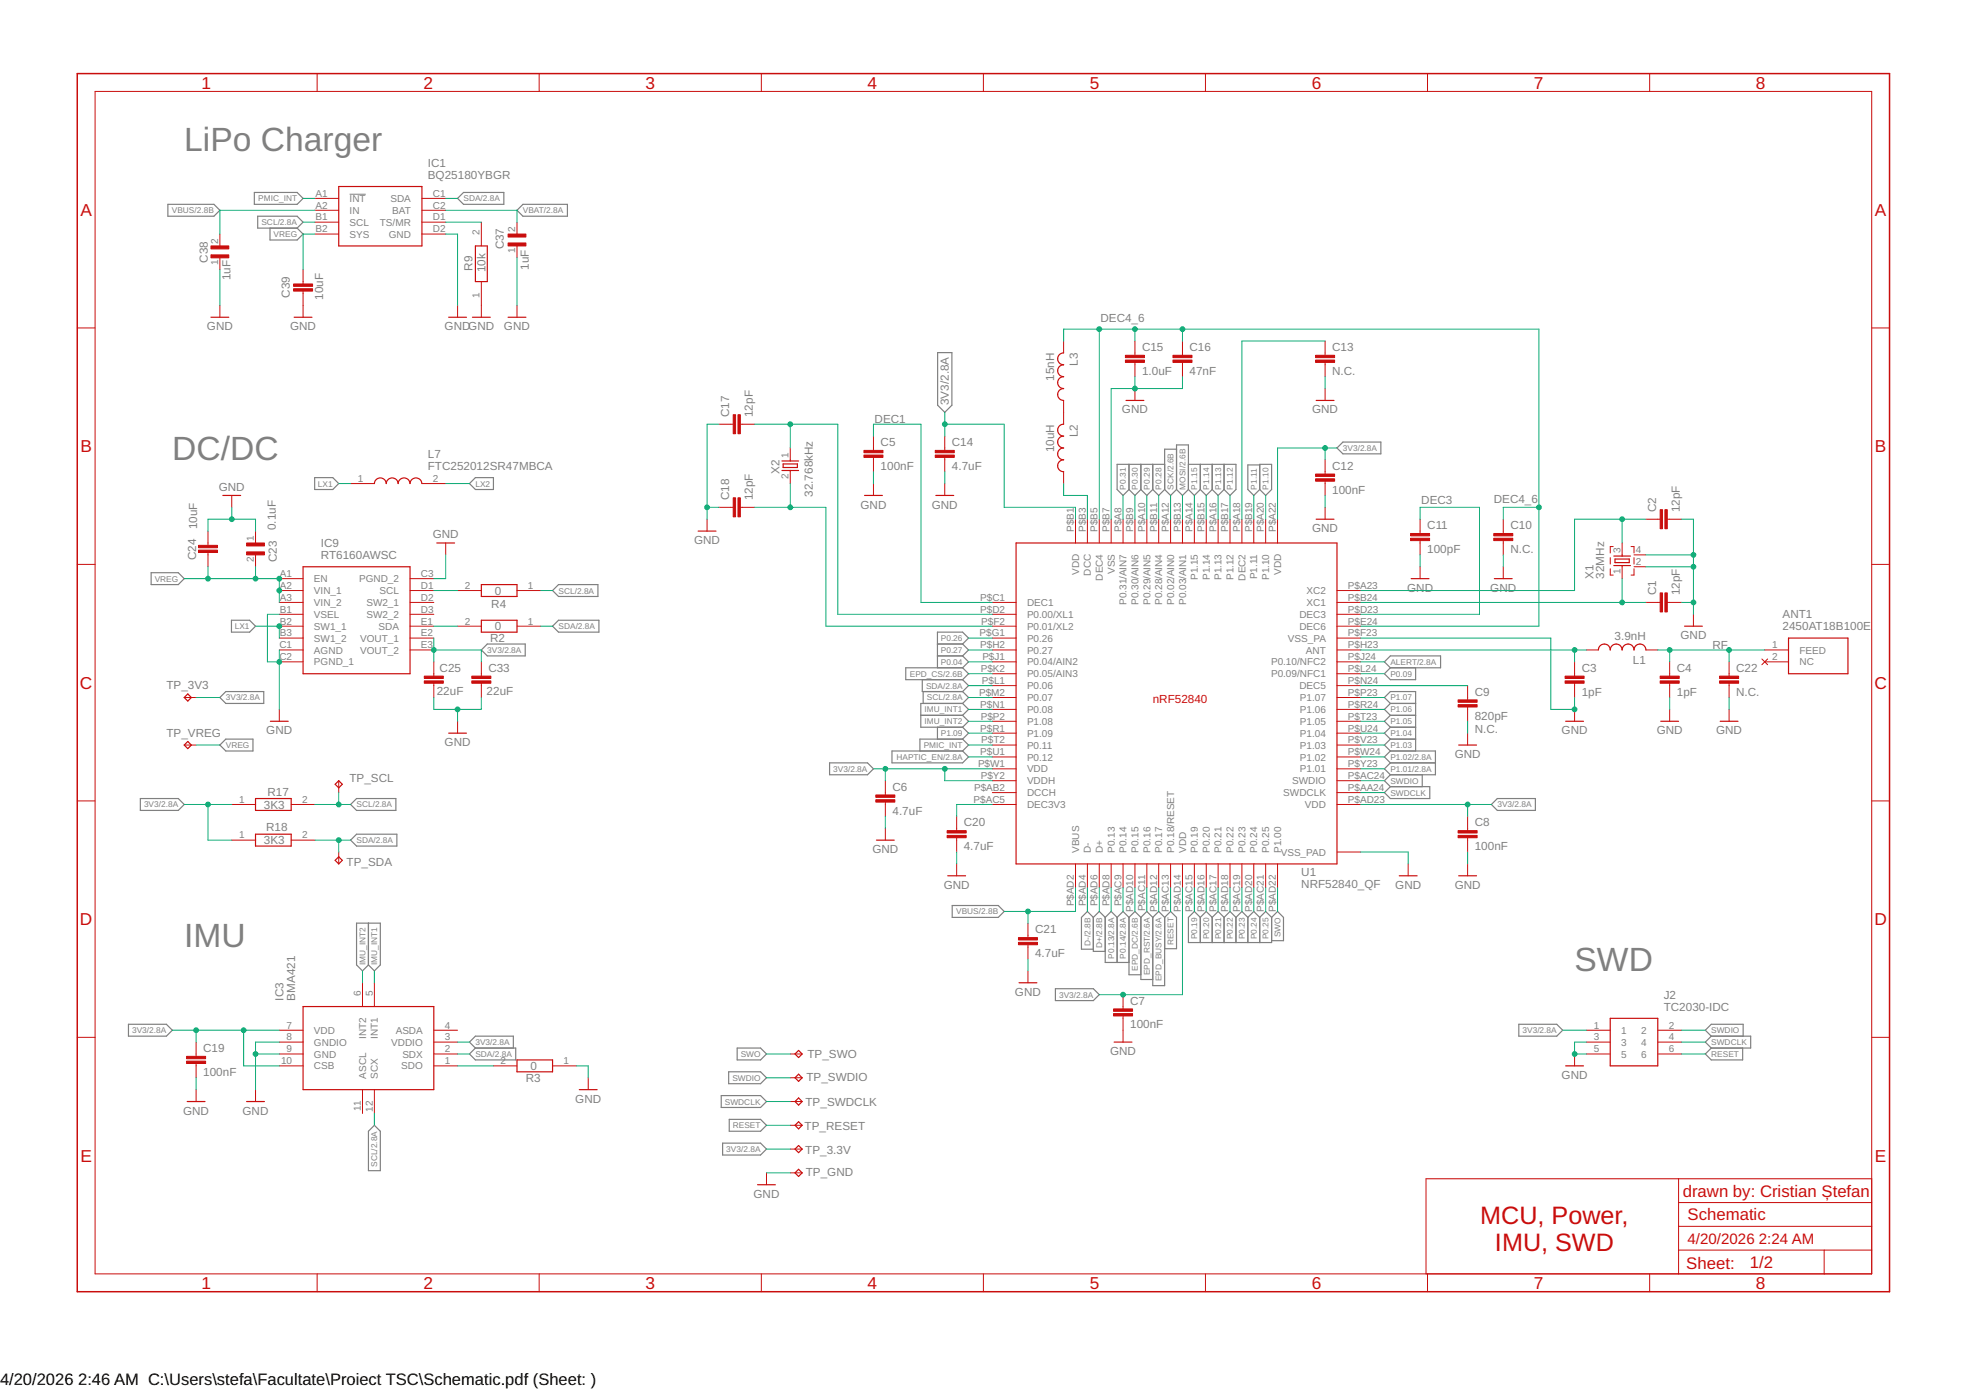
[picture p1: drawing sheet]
<svg xmlns="http://www.w3.org/2000/svg" width="420mm" height="297mm" viewBox="0 0 420 297" stroke-linecap="round" stroke-linejoin="round" font-family="sans-serif">
<defs><g id="words">
<g font-size="7.2" fill="#808080">
<text x="39.4" y="32.2">LiPo Charger</text>
<text x="36.8" y="98.3">DC/DC</text>
<text x="39.4" y="202.4">IMU</text>
<text x="336.5" y="207.5">SWD</text>
</g>
<g font-size="5.4" fill="#c90d0c">
<text x="316.4" y="261.6">MCU, Power,</text>
<text x="319.5" y="267.3">IMU, SWD</text>
</g>
<g font-size="3.7" fill="#c90d0c">
<text x="43" y="18.9">1</text>
<text x="90.5" y="18.9">2</text>
<text x="138" y="18.9">3</text>
<text x="185.4" y="18.9">4</text>
<text x="232.9" y="18.9">5</text>
<text x="280.3" y="18.9">6</text>
<text x="327.8" y="18.9">7</text>
<text x="375.3" y="18.9">8</text>
<text x="17.2" y="46.1">A</text>
<text x="400.7" y="46.1">A</text>
<text x="17.2" y="96.6">B</text>
<text x="400.7" y="96.6">B</text>
<text x="17.1" y="147.2">C</text>
<text x="400.6" y="147.2">C</text>
<text x="17.1" y="197.7">D</text>
<text x="400.6" y="197.7">D</text>
<text x="17.2" y="248.2">E</text>
<text x="400.7" y="248.2">E</text>
<text x="43" y="275.4">1</text>
<text x="90.5" y="275.4">2</text>
<text x="138" y="275.4">3</text>
<text x="185.4" y="275.4">4</text>
<text x="232.9" y="275.4">5</text>
<text x="280.3" y="275.4">6</text>
<text x="327.8" y="275.4">7</text>
<text x="375.3" y="275.4">8</text>
</g>
<g font-size="3.6" fill="#c90d0c">
<text x="359.6" y="255.7">drawn by: Cristian Ștefan</text>
<text x="360.6" y="260.8">Schematic</text>
<text x="360.4" y="271.1">Sheet:</text>
<text x="374" y="271">1/2</text>
</g>
<g font-size="3.5">
<text x="0" y="296">4/20/2026</text>
<text x="16.7" y="296">2:46 AM C:\Users\stefa\Facultate\Proiect TSC\Schematic.pdf (Sheet: )</text>
</g>
<g font-size="3.2" fill="#c90d0c">
<text x="360.6" y="265.9">4/20/2026</text>
<text x="375.9" y="265.9">2:24 AM</text>
</g>
<g font-size="2.5" fill="#808080">
<text x="91.4" y="35.7">IC1</text>
<text x="91.4" y="38.2">BQ25180YBGR</text>
<text x="107.7" y="53.3" transform="rotate(-90 107.7 53.3)">C37</text>
<text x="44.4" y="56.1" transform="rotate(-90 44.4 56.1)">C38</text>
<text x="49.3" y="59.9" transform="rotate(-90 49.3 59.9)">1uF</text>
<text x="101" y="57.9" transform="rotate(-90 101 57.9)">R9</text>
<text x="103.7" y="58.1" transform="rotate(-90 103.7 58.1)">10k</text>
<text x="113" y="57.6" transform="rotate(-90 113 57.6)">1uF</text>
<text x="62" y="63.6" transform="rotate(-90 62 63.6)">C39</text>
<text x="69.1" y="64.1" transform="rotate(-90 69.1 64.1)">10uF</text>
<text x="44.2" y="70.6">GND</text>
<text x="62" y="70.6">GND</text>
<text x="95" y="70.6">GNDGND</text>
<text x="107.7" y="70.6">GND</text>
<text x="235.2" y="68.8">DEC4_6</text>
<text x="244.1" y="75">C15</text>
<text x="254.2" y="75">C16</text>
<text x="284.7" y="75">C13</text>
<text x="225.3" y="81.4" transform="rotate(-90 225.3 81.4)">15nH</text>
<text x="230.4" y="78.2" transform="rotate(-90 230.4 78.2)">L3</text>
<text x="244.1" y="80.1">1.0uF</text>
<text x="254.2" y="80.1">47nF</text>
<text x="284.7" y="80.1">N.C.</text>
<text x="155.8" y="89.1" transform="rotate(-90 155.8 89.1)">C17</text>
<text x="160.9" y="89.1" transform="rotate(-90 160.9 89.1)">12pF</text>
<text x="202.8" y="86.6" transform="rotate(-90 202.8 86.6)">3V3/2.8A</text>
<text x="239.8" y="88.4">GND</text>
<text x="280.4" y="88.4">GND</text>
<text x="186.9" y="90.4">DEC1</text>
<text x="188.2" y="95.3">C5</text>
<text x="203.4" y="95.3">C14</text>
<text x="230.4" y="93.4" transform="rotate(-90 230.4 93.4)">L2</text>
<text x="91.4" y="100.4">FTC252012SR47MBCA</text>
<text x="91.4" y="97.9">L7</text>
<text x="166.6" y="101.3" transform="rotate(-90 166.6 101.3)">X2</text>
<text x="188.2" y="100.4">100nF</text>
<text x="203.4" y="100.4">4.7uF</text>
<text x="225.3" y="96.6" transform="rotate(-90 225.3 96.6)">10uH</text>
<text x="284.7" y="100.4">C12</text>
<text x="46.8" y="104.9">GND</text>
<text x="155.8" y="106.9" transform="rotate(-90 155.8 106.9)">C18</text>
<text x="160.9" y="106.9" transform="rotate(-90 160.9 106.9)">12pF</text>
<text x="173.7" y="106.2" transform="rotate(-90 173.7 106.2)">32.768kHz</text>
<text x="284.7" y="105.5">100nF</text>
<text x="303.8" y="107.7">DEC3</text>
<text x="319.2" y="107.4">DEC4_6</text>
<text x="42.2" y="113.1" transform="rotate(-90 42.2 113.1)">10uF</text>
<text x="58.9" y="113.3" transform="rotate(-90 58.9 113.3)">0.1uF</text>
<text x="183.9" y="108.7">GND</text>
<text x="199.1" y="108.7">GND</text>
<text x="280.4" y="113.8">GND</text>
<text x="305" y="113.1">C11</text>
<text x="322.8" y="113.1">C10</text>
<text x="353.9" y="109.4" transform="rotate(-90 353.9 109.4)">C2</text>
<text x="359" y="109.4" transform="rotate(-90 359 109.4)">12pF</text>
<text x="41.9" y="119.7" transform="rotate(-90 41.9 119.7)">C24</text>
<text x="68.6" y="119.5">RT6160AWSC</text>
<text x="68.6" y="116.9">IC9</text>
<text x="92.5" y="115">GND</text>
<text x="148.3" y="116.3">GND</text>
<text x="305" y="118.2">100pF</text>
<text x="322.8" y="118.2">N.C.</text>
<text x="59.2" y="120.1" transform="rotate(-90 59.2 120.1)">C23</text>
<text x="340.6" y="123.7" transform="rotate(-90 340.6 123.7)">X1</text>
<text x="342.9" y="123.7" transform="rotate(-90 342.9 123.7)">32MHz</text>
<text x="105" y="129.9">R4</text>
<text x="105.8" y="127.1">0</text>
<text x="300.7" y="126.5">GND</text>
<text x="318.5" y="126.5">GND</text>
<text x="353.9" y="127.2" transform="rotate(-90 353.9 127.2)">C1</text>
<text x="359" y="127.2" transform="rotate(-90 359 127.2)">12pF</text>
<text x="104.7" y="137.2">R2</text>
<text x="105.8" y="134.7">0</text>
<text x="345.1" y="136.9">3.9nH</text>
<text x="359.1" y="136.6">GND</text>
<text x="381" y="134.7">2450AT18B100E</text>
<text x="381" y="132.2">ANT1</text>
<text x="94" y="143.6">C25</text>
<text x="104.4" y="143.6">C33</text>
<text x="338" y="143.6">C3</text>
<text x="349" y="141.9">L1</text>
<text x="358.4" y="143.6">C4</text>
<text x="366" y="138.6">RF</text>
<text x="371.1" y="143.6">C22</text>
<text x="35.6" y="147.3">TP_3V3</text>
<text x="93.3" y="148.4">22uF</text>
<text x="104" y="148.4">22uF</text>
<text x="315.2" y="148.7">C9</text>
<text x="338" y="148.7">1pF</text>
<text x="358.4" y="148.7">1pF</text>
<text x="371.1" y="148.7">N.C.</text>
<text x="315.2" y="153.8">820pF</text>
<text x="35.6" y="157.4">TP_VREG</text>
<text x="56.9" y="156.9">GND</text>
<text x="95" y="159.5">GND</text>
<text x="315.2" y="156.7">N.C.</text>
<text x="333.7" y="156.9">GND</text>
<text x="354.1" y="156.9">GND</text>
<text x="366.8" y="156.9">GND</text>
<text x="74.7" y="167.1">TP_SCL</text>
<text x="310.9" y="162">GND</text>
<text x="56.4" y="172.8">3K3</text>
<text x="57.1" y="170">R17</text>
<text x="190.7" y="169">C6</text>
<text x="56.9" y="177.6">R18</text>
<text x="190.7" y="174.1">4.7uF</text>
<text x="206" y="176.6">C20</text>
<text x="315.2" y="176.6">C8</text>
<text x="56.4" y="180.4">3K3</text>
<text x="74.1" y="185.1">TP_SDA</text>
<text x="186.4" y="182.3">GND</text>
<text x="206" y="181.7">4.7uF</text>
<text x="315.2" y="181.7">100nF</text>
<text x="201.7" y="189.9">GND</text>
<text x="278.1" y="189.7">NRF52840_QF</text>
<text x="278.1" y="187.2">U1</text>
<text x="298.2" y="189.9">GND</text>
<text x="310.9" y="189.9">GND</text>
<text x="221.2" y="199.5">C21</text>
<text x="221.2" y="204.5">4.7uF</text>
<text x="60.6" y="213.8" transform="rotate(-90 60.6 213.8)">IC3</text>
<text x="63.1" y="213.8" transform="rotate(-90 63.1 213.8)">BMA421</text>
<text x="216.9" y="212.8">GND</text>
<text x="241.5" y="214.7">C7</text>
<text x="355.6" y="216">TC2030-IDC</text>
<text x="355.6" y="213.4">J2</text>
<text x="241.5" y="219.8">100nF</text>
<text x="43.4" y="224.9">C19</text>
<text x="172.6" y="226">TP_SWO</text>
<text x="237.2" y="225.5">GND</text>
<text x="43.4" y="229.9">100nF</text>
<text x="112.4" y="231.2">R3</text>
<text x="113.4" y="228.7">0</text>
<text x="172.3" y="231.1">TP_SWDIO</text>
<text x="333.7" y="230.6">GND</text>
<text x="39.1" y="238.2">GND</text>
<text x="51.8" y="238.2">GND</text>
<text x="122.9" y="235.7">GND</text>
<text x="172.2" y="236.4">TP_SWDCLK</text>
<text x="172" y="241.5">TP_RESET</text>
<text x="172.1" y="246.6">TP_3.3V</text>
<text x="172.2" y="251.4">TP_GND</text>
<text x="161" y="256">GND</text>
</g>
<text font-size="2.5" fill="#c90d0c" x="246.4" y="150.3">nRF52840</text>
<g font-size="2.1" fill="#808080">
<text x="67.4" y="42">A1</text>
<text x="67.4" y="44.6">A2</text>
<text x="67.4" y="47.1">B1</text>
<text x="74.7" y="43.2">INT</text>
<text x="74.7" y="45.7">IN</text>
<text x="83.4" y="43.2">SDA</text>
<text x="83.8" y="45.7">BAT</text>
<text x="92.5" y="42">C1</text>
<text x="92.5" y="44.6">C2</text>
<text x="92.5" y="47.1">D1</text>
<text x="46.6" y="52.2" transform="rotate(-90 46.6 52.2)">2</text>
<text x="67.4" y="49.7">B2</text>
<text x="74.7" y="48.2">SCL</text>
<text x="74.7" y="50.8">SYS</text>
<text x="81.2" y="48.2">TS/MR</text>
<text x="83.1" y="50.8">GND</text>
<text x="92.5" y="49.7">D2</text>
<text x="102.5" y="50.2" transform="rotate(-90 102.5 50.2)">2</text>
<text x="110.1" y="49.7" transform="rotate(-90 110.1 49.7)">2</text>
<text x="46.6" y="56.6" transform="rotate(-90 46.6 56.6)">1</text>
<text x="110.1" y="54.1" transform="rotate(-90 110.1 54.1)">1</text>
<text x="102.5" y="63.7" transform="rotate(-90 102.5 63.7)">1</text>
<text x="168.5" y="97.9" transform="rotate(-90 168.5 97.9)">1</text>
<text x="76.5" y="103">1</text>
<text x="92.5" y="103">2</text>
<text x="168.5" y="102.3" transform="rotate(-90 168.5 102.3)">2</text>
<text x="229.5" y="113.7" transform="rotate(-90 229.5 113.7)">P$B1</text>
<text x="232" y="113.7" transform="rotate(-90 232 113.7)">P$B3</text>
<text x="234.6" y="113.7" transform="rotate(-90 234.6 113.7)">P$B5</text>
<text x="237.1" y="113.7" transform="rotate(-90 237.1 113.7)">P$B7</text>
<text x="239.6" y="113.7" transform="rotate(-90 239.6 113.7)">P$A8</text>
<text x="242.2" y="113.7" transform="rotate(-90 242.2 113.7)">P$B9</text>
<text x="244.7" y="113.7" transform="rotate(-90 244.7 113.7)">P$A10</text>
<text x="247.3" y="113.7" transform="rotate(-90 247.3 113.7)">P$B11</text>
<text x="249.8" y="113.7" transform="rotate(-90 249.8 113.7)">P$A12</text>
<text x="252.3" y="113.7" transform="rotate(-90 252.3 113.7)">P$B13</text>
<text x="254.9" y="113.7" transform="rotate(-90 254.9 113.7)">P$A14</text>
<text x="257.4" y="113.7" transform="rotate(-90 257.4 113.7)">P$B15</text>
<text x="260" y="113.7" transform="rotate(-90 260 113.7)">P$A16</text>
<text x="262.5" y="113.7" transform="rotate(-90 262.5 113.7)">P$B17</text>
<text x="265" y="113.7" transform="rotate(-90 265 113.7)">P$A18</text>
<text x="267.6" y="113.7" transform="rotate(-90 267.6 113.7)">P$B19</text>
<text x="270.1" y="113.7" transform="rotate(-90 270.1 113.7)">P$A20</text>
<text x="272.7" y="113.7" transform="rotate(-90 272.7 113.7)">P$A22</text>
<text x="54.3" y="115.7" transform="rotate(-90 54.3 115.7)">1</text>
<text x="346.3" y="118.2" transform="rotate(-90 346.3 118.2)">3</text>
<text x="349.6" y="118.2">4</text>
<text x="54.3" y="120.1" transform="rotate(-90 54.3 120.1)">2</text>
<text x="59.8" y="123.3">A1</text>
<text x="59.8" y="125.8">A2</text>
<text x="67.1" y="124.4">EN</text>
<text x="76.7" y="124.4">PGND_2</text>
<text x="90" y="123.3">C3</text>
<text x="90" y="125.8">D1</text>
<text x="99.3" y="125.8">2</text>
<text x="112.8" y="125.8">1</text>
<text x="230.6" y="122.9" transform="rotate(-90 230.6 122.9)">VDD</text>
<text x="233.1" y="123" transform="rotate(-90 233.1 123)">DCC</text>
<text x="235.7" y="124.1" transform="rotate(-90 235.7 124.1)">DEC4</text>
<text x="238.2" y="122.6" transform="rotate(-90 238.2 122.6)">VSS</text>
<text x="256" y="123.9" transform="rotate(-90 256 123.9)">P1.15</text>
<text x="258.5" y="123.9" transform="rotate(-90 258.5 123.9)">P1.14</text>
<text x="261.1" y="123.9" transform="rotate(-90 261.1 123.9)">P1.13</text>
<text x="263.6" y="123.9" transform="rotate(-90 263.6 123.9)">P1.12</text>
<text x="266.2" y="124.1" transform="rotate(-90 266.2 124.1)">DEC2</text>
<text x="268.7" y="123.8" transform="rotate(-90 268.7 123.8)">P1.11</text>
<text x="271.2" y="123.9" transform="rotate(-90 271.2 123.9)">P1.10</text>
<text x="273.8" y="122.9" transform="rotate(-90 273.8 122.9)">VDD</text>
<text x="288.1" y="125.8">P$A23</text>
<text x="346.3" y="122.7" transform="rotate(-90 346.3 122.7)">1</text>
<text x="349.6" y="120.8">2</text>
<text x="59.8" y="128.4">A3</text>
<text x="59.8" y="130.9">B1</text>
<text x="67.1" y="127">VIN_1</text>
<text x="67.1" y="129.5">VIN_2</text>
<text x="78.3" y="129.5">SW2_1</text>
<text x="81.1" y="127">SCL</text>
<text x="90" y="128.4">D2</text>
<text x="90" y="130.9">D3</text>
<text x="209.5" y="128.4">P$C1</text>
<text x="209.5" y="130.9">P$D2</text>
<text x="219.5" y="129.5">DEC1</text>
<text x="240.8" y="129.3" transform="rotate(-90 240.8 129.3)">P0.31/AIN7</text>
<text x="243.3" y="129.3" transform="rotate(-90 243.3 129.3)">P0.30/AIN6</text>
<text x="245.8" y="129.3" transform="rotate(-90 245.8 129.3)">P0.29/AIN5</text>
<text x="248.4" y="129.3" transform="rotate(-90 248.4 129.3)">P0.28/AIN4</text>
<text x="250.9" y="129.3" transform="rotate(-90 250.9 129.3)">P0.02/AIN0</text>
<text x="253.5" y="129.3" transform="rotate(-90 253.5 129.3)">P0.03/AIN1</text>
<text x="279.2" y="129.5">XC1</text>
<text x="279.2" y="127">XC2</text>
<text x="288.1" y="130.9">P$D23</text>
<text x="288.1" y="128.4">P$B24</text>
<text x="59.8" y="133.5">B2</text>
<text x="59.8" y="136">B3</text>
<text x="67.1" y="132">VSEL</text>
<text x="67.1" y="134.6">SW1_1</text>
<text x="67.1" y="137.1">SW1_2</text>
<text x="77" y="137.1">VOUT_1</text>
<text x="78.3" y="132">SW2_2</text>
<text x="80.9" y="134.6">SDA</text>
<text x="90" y="133.5">E1</text>
<text x="90" y="136">E2</text>
<text x="99.3" y="133.5">2</text>
<text x="112.8" y="133.5">1</text>
<text x="209.3" y="136">P$G1</text>
<text x="209.7" y="133.5">P$F2</text>
<text x="219.5" y="132">P0.00/XL1</text>
<text x="219.5" y="134.6">P0.01/XL2</text>
<text x="219.5" y="137.1">P0.26</text>
<text x="275.3" y="137.1">VSS_PA</text>
<text x="277.7" y="134.6">DEC6</text>
<text x="277.7" y="132">DEC3</text>
<text x="288.1" y="136">P$F23</text>
<text x="288.1" y="133.5">P$E24</text>
<text x="59.7" y="138.5">C1</text>
<text x="59.7" y="141.1">C2</text>
<text x="67.1" y="139.7">AGND</text>
<text x="67.1" y="142.2">PGND_1</text>
<text x="77" y="139.7">VOUT_2</text>
<text x="90" y="138.5">E3</text>
<text x="209.5" y="138.5">P$H2</text>
<text x="209.6" y="143.6">P$K2</text>
<text x="209.9" y="141.1">P$J1</text>
<text x="219.5" y="139.7">P0.27</text>
<text x="219.5" y="142.2">P0.04/AIN2</text>
<text x="271.6" y="142.2">P0.10/NFC2</text>
<text x="279.1" y="139.7">ANT</text>
<text x="288.1" y="138.5">P$H23</text>
<text x="288.1" y="143.6">P$L24</text>
<text x="288.1" y="141.1">P$J24</text>
<text x="378.7" y="138.5">1</text>
<text x="378.7" y="141.1">2</text>
<text x="384.6" y="139.7">FEED</text>
<text x="384.6" y="142.2">NC</text>
<text x="209.2" y="148.7">P$M2</text>
<text x="209.8" y="146.2">P$L1</text>
<text x="219.5" y="144.7">P0.05/AIN3</text>
<text x="219.5" y="147.3">P0.06</text>
<text x="219.5" y="149.8">P0.07</text>
<text x="271.6" y="144.7">P0.09/NFC1</text>
<text x="277.7" y="147.3">DEC5</text>
<text x="277.8" y="149.8">P1.07</text>
<text x="288.1" y="148.7">P$P23</text>
<text x="288.1" y="146.2">P$N24</text>
<text x="209.5" y="151.2">P$N1</text>
<text x="209.6" y="153.8">P$P2</text>
<text x="219.5" y="152.4">P0.08</text>
<text x="219.5" y="154.9">P1.08</text>
<text x="277.8" y="154.9">P1.05</text>
<text x="277.8" y="152.4">P1.06</text>
<text x="288.1" y="153.8">P$T23</text>
<text x="288.1" y="151.2">P$R24</text>
<text x="209.5" y="156.3">P$R1</text>
<text x="209.5" y="161.4">P$U1</text>
<text x="209.7" y="158.9">P$T2</text>
<text x="219.5" y="157.4">P1.09</text>
<text x="219.5" y="160">P0.11</text>
<text x="277.8" y="160">P1.03</text>
<text x="277.8" y="157.4">P1.04</text>
<text x="288.1" y="161.4">P$W24</text>
<text x="288.1" y="158.9">P$V23</text>
<text x="288.1" y="156.3">P$U24</text>
<text x="209" y="163.9">P$W1</text>
<text x="209.6" y="166.5">P$Y2</text>
<text x="219.5" y="165.1">VDD</text>
<text x="219.5" y="162.5">P0.12</text>
<text x="219.5" y="167.6">VDDH</text>
<text x="276.1" y="167.6">SWDIO</text>
<text x="277.8" y="165.1">P1.01</text>
<text x="277.8" y="162.5">P1.02</text>
<text x="288.1" y="166.5">P$AC24</text>
<text x="288.1" y="163.9">P$Y23</text>
<text x="51.1" y="171.6">1</text>
<text x="64.6" y="171.6">2</text>
<text x="208.1" y="171.6">P$AC5</text>
<text x="208.2" y="169">P$AB2</text>
<text x="219.5" y="170.1">DCCH</text>
<text x="219.5" y="172.7">DEC3V3</text>
<text x="274.3" y="170.1">SWDCLK</text>
<text x="278.9" y="172.7">VDD</text>
<text x="288.1" y="169">P$AA24</text>
<text x="288.1" y="171.6">P$AD23</text>
<text x="51.1" y="179.2">1</text>
<text x="64.6" y="179.2">2</text>
<text x="230.6" y="182.3" transform="rotate(-90 230.6 182.3)">VBUS</text>
<text x="233.1" y="182.3" transform="rotate(-90 233.1 182.3)">D-</text>
<text x="235.7" y="182.3" transform="rotate(-90 235.7 182.3)">D+</text>
<text x="238.2" y="182.3" transform="rotate(-90 238.2 182.3)">P0.13</text>
<text x="240.8" y="182.3" transform="rotate(-90 240.8 182.3)">P0.14</text>
<text x="243.3" y="182.3" transform="rotate(-90 243.3 182.3)">P0.15</text>
<text x="245.8" y="182.3" transform="rotate(-90 245.8 182.3)">P0.16</text>
<text x="248.4" y="182.3" transform="rotate(-90 248.4 182.3)">P0.17</text>
<text x="250.9" y="182.3" transform="rotate(-90 250.9 182.3)">P0.18/RESET</text>
<text x="253.5" y="182.3" transform="rotate(-90 253.5 182.3)">VDD</text>
<text x="256" y="182.3" transform="rotate(-90 256 182.3)">P0.19</text>
<text x="258.5" y="182.3" transform="rotate(-90 258.5 182.3)">P0.20</text>
<text x="261.1" y="182.3" transform="rotate(-90 261.1 182.3)">P0.21</text>
<text x="263.6" y="182.3" transform="rotate(-90 263.6 182.3)">P0.22</text>
<text x="266.2" y="182.3" transform="rotate(-90 266.2 182.3)">P0.23</text>
<text x="268.7" y="182.3" transform="rotate(-90 268.7 182.3)">P0.24</text>
<text x="271.2" y="182.3" transform="rotate(-90 271.2 182.3)">P0.25</text>
<text x="273.7" y="182.8">VSS_PAD</text>
<text x="273.8" y="182.3" transform="rotate(-90 273.8 182.3)">P1.00</text>
<text x="229.5" y="193.7" transform="rotate(-90 229.5 193.7)">P$AD2</text>
<text x="232" y="193.7" transform="rotate(-90 232 193.7)">P$AD4</text>
<text x="234.6" y="193.7" transform="rotate(-90 234.6 193.7)">P$AD6</text>
<text x="237.1" y="193.7" transform="rotate(-90 237.1 193.7)">P$AD8</text>
<text x="239.6" y="193.7" transform="rotate(-90 239.6 193.7)">P$AC9</text>
<text x="242.2" y="194.9" transform="rotate(-90 242.2 194.9)">P$AD10</text>
<text x="244.7" y="194.7" transform="rotate(-90 244.7 194.7)">P$AC11</text>
<text x="247.3" y="194.9" transform="rotate(-90 247.3 194.9)">P$AD12</text>
<text x="249.8" y="194.9" transform="rotate(-90 249.8 194.9)">P$AC13</text>
<text x="252.3" y="194.9" transform="rotate(-90 252.3 194.9)">P$AD14</text>
<text x="254.9" y="194.9" transform="rotate(-90 254.9 194.9)">P$AC15</text>
<text x="257.4" y="194.9" transform="rotate(-90 257.4 194.9)">P$AD16</text>
<text x="260" y="194.9" transform="rotate(-90 260 194.9)">P$AC17</text>
<text x="262.5" y="194.9" transform="rotate(-90 262.5 194.9)">P$AD18</text>
<text x="265" y="194.9" transform="rotate(-90 265 194.9)">P$AC19</text>
<text x="267.6" y="194.9" transform="rotate(-90 267.6 194.9)">P$AD20</text>
<text x="270.1" y="194.9" transform="rotate(-90 270.1 194.9)">P$AC21</text>
<text x="272.7" y="194.9" transform="rotate(-90 272.7 194.9)">P$AD22</text>
<text x="77.1" y="212.7" transform="rotate(-90 77.1 212.7)">6</text>
<text x="79.6" y="212.7" transform="rotate(-90 79.6 212.7)">5</text>
<text x="61.2" y="219.8">7</text>
<text x="67.1" y="220.9">VDD</text>
<text x="84.6" y="220.9">ASDA</text>
<text x="95" y="219.8">4</text>
<text x="340.6" y="219.8">1</text>
<text x="346.5" y="220.9">1</text>
<text x="350.8" y="220.9">2</text>
<text x="356.6" y="219.8">2</text>
<text x="60.1" y="227.4">10</text>
<text x="61.2" y="222.3">8</text>
<text x="61.2" y="224.9">9</text>
<text x="67.1" y="223.5">GNDIO</text>
<text x="67.1" y="226">GND</text>
<text x="78.2" y="222.1" transform="rotate(-90 78.2 222.1)">INT2</text>
<text x="80.8" y="222.1" transform="rotate(-90 80.8 222.1)">INT1</text>
<text x="83.6" y="223.5">VDDIO</text>
<text x="86" y="226">SDX</text>
<text x="95" y="227.4">1</text>
<text x="95" y="224.9">2</text>
<text x="95" y="222.3">3</text>
<text x="107" y="227.4">2</text>
<text x="120.4" y="227.4">1</text>
<text x="340.6" y="222.3">3</text>
<text x="340.6" y="224.9">5</text>
<text x="346.5" y="223.5">3</text>
<text x="346.5" y="226">5</text>
<text x="350.8" y="223.5">4</text>
<text x="350.8" y="226">6</text>
<text x="356.6" y="222.3">4</text>
<text x="356.6" y="224.9">6</text>
<text x="67.1" y="228.5">CSB</text>
<text x="78.2" y="230.5" transform="rotate(-90 78.2 230.5)">ASCL</text>
<text x="80.8" y="230.5" transform="rotate(-90 80.8 230.5)">SCX</text>
<text x="85.7" y="228.5">SDO</text>
<text x="77.1" y="237.4" transform="rotate(-90 77.1 237.4)">11</text>
<text x="79.6" y="237.6" transform="rotate(-90 79.6 237.6)">12</text>
</g>
<g font-size="1.8" fill="#808080">
<text x="36.7" y="45.6">VBUS/2.8B</text>
<text x="55.2" y="43">PMIC_INT</text>
<text x="99.1" y="43">SDA/2.8A</text>
<text x="111.7" y="45.6">VBAT/2.8A</text>
<text x="55.9" y="48.1">SCL/2.8A</text>
<text x="58.5" y="50.6">VREG</text>
<text x="287" y="96.4">3V3/2.8A</text>
<text x="67.9" y="104">LX1</text>
<text x="101.6" y="104">LX2</text>
<text x="240.6" y="104.6" transform="rotate(-90 240.6 104.6)">P0.31</text>
<text x="243.2" y="104.6" transform="rotate(-90 243.2 104.6)">P0.30</text>
<text x="245.7" y="104.6" transform="rotate(-90 245.7 104.6)">P0.29</text>
<text x="248.3" y="104.6" transform="rotate(-90 248.3 104.6)">P0.28</text>
<text x="250.8" y="104.6" transform="rotate(-90 250.8 104.6)">SCK/2.6B</text>
<text x="253.3" y="104.6" transform="rotate(-90 253.3 104.6)">MOSI/2.6B</text>
<text x="255.9" y="104.6" transform="rotate(-90 255.9 104.6)">P1.15</text>
<text x="258.4" y="104.6" transform="rotate(-90 258.4 104.6)">P1.14</text>
<text x="261" y="104.6" transform="rotate(-90 261 104.6)">P1.13</text>
<text x="263.5" y="104.6" transform="rotate(-90 263.5 104.6)">P1.12</text>
<text x="268.6" y="104.6" transform="rotate(-90 268.6 104.6)">P1.11</text>
<text x="271.1" y="104.6" transform="rotate(-90 271.1 104.6)">P1.10</text>
<text x="33.1" y="124.3">VREG</text>
<text x="119.4" y="126.8">SCL/2.8A</text>
<text x="50.2" y="134.5">LX1</text>
<text x="119.4" y="134.5">SDA/2.8A</text>
<text x="201.1" y="137">P0.26</text>
<text x="104.1" y="139.5">3V3/2.8A</text>
<text x="201.1" y="142.1">P0.04</text>
<text x="201.1" y="139.5">P0.27</text>
<text x="297.1" y="142.1">ALERT/2.8A</text>
<text x="48.3" y="149.7">3V3/2.8A</text>
<text x="194.4" y="144.6">EPD_CS/2.6B</text>
<text x="197.9" y="147.2">SDA/2.8A</text>
<text x="198.1" y="149.7">SCL/2.8A</text>
<text x="297.1" y="149.7">P1.07</text>
<text x="297.1" y="144.6">P0.09</text>
<text x="197.6" y="152.2">IMU_INT1</text>
<text x="197.6" y="154.8">IMU_INT2</text>
<text x="297.1" y="152.2">P1.06</text>
<text x="297.1" y="154.8">P1.05</text>
<text x="48.3" y="159.9">VREG</text>
<text x="197.4" y="159.9">PMIC_INT</text>
<text x="201.1" y="157.3">P1.09</text>
<text x="297.1" y="157.3">P1.04</text>
<text x="297.1" y="159.9">P1.03</text>
<text x="178.1" y="164.9">3V3/2.8A</text>
<text x="191.6" y="162.4">HAPTIC_EN/2.8A</text>
<text x="297.1" y="167.5">SWDIO</text>
<text x="297.1" y="162.4">P1.02/2.8A</text>
<text x="297.1" y="164.9">P1.01/2.8A</text>
<text x="30.8" y="172.5">3V3/2.8A</text>
<text x="76.2" y="172.5">SCL/2.8A</text>
<text x="297.1" y="170">SWDCLK</text>
<text x="320" y="172.5">3V3/2.8A</text>
<text x="76.2" y="180.2">SDA/2.8A</text>
<text x="204.3" y="195.4">VBUS/2.8B</text>
<text x="233" y="202.1" transform="rotate(-90 233 202.1)">D-/2.8B</text>
<text x="235.6" y="202.5" transform="rotate(-90 235.6 202.5)">D+/2.8B</text>
<text x="250.8" y="202" transform="rotate(-90 250.8 202)">RESET</text>
<text x="255.9" y="200.7" transform="rotate(-90 255.9 200.7)">P0.19</text>
<text x="258.4" y="200.7" transform="rotate(-90 258.4 200.7)">P0.20</text>
<text x="261" y="200.7" transform="rotate(-90 261 200.7)">P0.21</text>
<text x="263.5" y="200.7" transform="rotate(-90 263.5 200.7)">P0.22</text>
<text x="266" y="200.7" transform="rotate(-90 266 200.7)">P0.23</text>
<text x="268.6" y="200.7" transform="rotate(-90 268.6 200.7)">P0.24</text>
<text x="271.1" y="200.7" transform="rotate(-90 271.1 200.7)">P0.25</text>
<text x="273.7" y="200.3" transform="rotate(-90 273.7 200.3)">SWO</text>
<text x="78.1" y="206.2" transform="rotate(-90 78.1 206.2)">IMU_INT2</text>
<text x="80.6" y="206.2" transform="rotate(-90 80.6 206.2)">IMU_INT1</text>
<text x="238.1" y="204.8" transform="rotate(-90 238.1 204.8)">P0.13/2.8A</text>
<text x="240.6" y="204.8" transform="rotate(-90 240.6 204.8)">P0.14/2.8A</text>
<text x="243.2" y="207.4" transform="rotate(-90 243.2 207.4)">EPD_DC/2.6B</text>
<text x="245.7" y="208.4" transform="rotate(-90 245.7 208.4)">EPD_RST/2.6A</text>
<text x="248.3" y="209.7" transform="rotate(-90 248.3 209.7)">EPD_BUSY/2.6A</text>
<text x="226.3" y="213.2">3V3/2.8A</text>
<text x="28.2" y="220.8">3V3/2.8A</text>
<text x="325.4" y="220.8">3V3/2.8A</text>
<text x="365.7" y="220.8">SWDIO</text>
<text x="101.6" y="225.9">SDA/2.8A</text>
<text x="101.6" y="223.3">3V3/2.8A</text>
<text x="158.3" y="225.9">SWO</text>
<text x="365.7" y="223.3">SWDCLK</text>
<text x="365.7" y="225.9">RESET</text>
<text x="156.5" y="231">SWDIO</text>
<text x="154.9" y="236">SWDCLK</text>
<text x="156.6" y="241.1">RESET</text>
<text x="80.6" y="249.4" transform="rotate(-90 80.6 249.4)">SCL/2.8A</text>
<text x="155.2" y="246.2">3V3/2.8A</text>
</g>
</g></defs>
<path d="M74.7 41.5h3.5" fill="none" stroke="#808080" stroke-width=".21"/>
<g fill="none" stroke="#808080" stroke-width=".25">
<path d="M35.9 43.7h9.8l1.3 1.2-1.3 1.3h-9.8zM54.4 41.1h9.1l1.3 1.3-1.3 1.3h-9.1zM55.1 46.2h8.4l1.3 1.3-1.3 1.2h-8.4zM57.7 48.7v2.6h5.8l1.3-1.3-1.3-1.3M97.8 42.4l1.3-1.3h8.6v2.6h-8.6zM111.8 43.7h9.5v2.5h-9.5l-1.3-1.3zM200.4 75.4h3v11.2l-1.5 1.5-1.5-1.5zM241.3 99.2v5.4M243.8 99.2v5.4M246.4 99.2v5.4M248.9 99.2h-10.2v5.4l1.3 1.3 1.3-1.3M251.4 96h-2.5v8.6"/>
<path d="M254 99.2h10.1v5.4l-1.2 1.3-1.3-1.3M256.5 99.2v5.4M259.1 99.2v5.4M261.6 99.2v5.4M269.2 99.2h2.6v5.4l-1.3 1.3-1.3-1.3zM269.2 99.4h-2.5v5.2l1.2 1.3 1.3-1.3M285.7 95.7l1.3-1.2h8.1v2.5h-8.1zM67.2 102.1h3.9l1.3 1.2-1.3 1.3h-3.9zM101.6 102.1h3.9v2.5h-3.9l-1.3-1.3zM241.3 104.6l1.2 1.3 1.3-1.3M243.8 104.6l1.3 1.3 1.3-1.3M246.4 104.6l1.2 1.3 1.3-1.3"/>
<path d="M248.9 104.6l1.3 1.3 1.2-1.3M251.4 104.6l1.3 1.3 1.3-1.3M251.4 104.6v-9.5h2.6v9.5M254 104.6l1.2 1.3 1.3-1.3M256.5 104.6l1.3 1.3 1.3-1.3M259.1 104.6l1.2 1.3 1.3-1.3M32.3 122.4h5.8l1.3 1.3-1.3 1.2h-5.8zM49.5 132.5h3.8l1.3 1.3-1.3 1.3h-3.8zM102.9 138.9l1.2-1.3h8.1v2.6h-8.1zM118.1 133.8l1.3-1.3h8.6v2.6h-8.6zM119.4 124.9h8.4v2.6h-8.4l-1.3-1.3zM200.3 137.6h5.4"/>
<path d="M205.7 137.6l1.3-1.2-1.3-1.3h-5.4v7.6M205.7 137.6l1.3 1.3-1.3 1.3M47 159.2l1.3-1.3h5.8v2.6h-5.8zM47 149.1l1.3-1.3h8.1v2.5h-8.1zM196.8 152.9h8.9M197.1 145.2v2.6h8.6M197.3 147.8v2.5M200.3 140.2h5.4M200.3 155.4v2.5M205.7 157.9h-9.1v2.6M205.7 157.9l1.3 1.3-1.3 1.3M205.7 147.8l1.3 1.3-1.3 1.2"/>
<path d="M205.7 150.3h-8.9v5.1h8.9M205.7 145.2l1.3 1.3-1.3 1.3M205.7 142.7h-12.1v2.5h12.1M205.7 142.7l1.3 1.3-1.3 1.2M205.7 150.3l1.3 1.3-1.3 1.3M205.7 152.9l1.3 1.2-1.3 1.3M205.7 155.4l1.3 1.3-1.3 1.2M205.7 140.2l1.3 1.2-1.3 1.3M295.9 141.4l1.2-1.2h10.8v2.5h-10.8zM297.1 157.9h5.4M297.1 150.3h5.4M297.1 150.3l-1.2-1.2 1.2-1.3h5.4v12.7"/>
<path d="M297.1 142.7l-1.2 1.3 1.2 1.2h5.4v-2.5M297.1 150.3l-1.2 1.3 1.2 1.3M297.1 152.9h5.4M297.1 155.4h5.4M297.1 152.9l-1.2 1.2 1.2 1.3M297.1 155.4l-1.2 1.3 1.2 1.2M297.1 157.9l-1.2 1.3 1.2 1.3M30 170.6h8.1l1.3 1.3-1.3 1.3h-8.1zM74.9 171.9l1.3-1.3h8.4v2.6h-8.4zM74.9 179.5l1.3-1.2h8.6v2.5h-8.6zM177.3 163h8.1l1.3 1.3-1.3 1.3h-8.1zM190.6 160.5h15.1l1.3 1.3-1.3 1.2h-15.1z"/>
<path d="M295.9 169.4l1.2-1.3h8.5v2.5h-8.5zM297.1 160.5h9.7v5.1h-9.7M297.1 163h9.7M297.1 165.6l-1.2 1.2 1.2 1.3M297.1 160.5l-1.2 1.3 1.2 1.2M297.1 163l-1.2 1.3 1.2 1.3M304 165.6v2.5M320 170.6h8.1v2.6h-8.1l-1.3-1.3zM76.2 197.3h5.1v8.9l-1.3 1.3-1.3-1.3-1.2 1.3-1.3-1.3zM78.7 197.3v8.9M203.5 193.5h9.8l1.3 1.3-1.3 1.2h-9.8zM233.7 196l-1.3-1.2-1.3 1.2v6.8h2.6"/>
<path d="M233.7 196v7.3h2.5M233.7 196l1.2-1.2 1.3 1.2M236.2 196v9.7h5.1M236.2 196l1.3-1.2 1.2 1.2M238.7 196v9.7M238.7 196l1.3-1.2 1.3 1.2M241.3 196v12.3h2.5M241.3 196l1.2-1.2 1.3 1.2M243.8 196v13.3h2.6M243.8 196l1.3-1.2 1.3 1.2M246.4 196v14.6h2.5v-14.6M246.4 196l1.2-1.2 1.3 1.2"/>
<path d="M248.9 196l1.3-1.2 1.2 1.2v6.7h-2.5M256.5 196l-1.3-1.2-1.2 1.2v5.4h17.8v-5.4M256.5 196v5.4M256.5 196l1.3-1.2 1.3 1.2M259.1 196v5.4M259.1 196l1.2-1.2 1.3 1.2M261.6 196v5.4M261.6 196l1.3-1.2 1.2 1.2M264.1 196v5.4M264.1 196l1.3-1.2 1.3 1.2M266.7 196l1.2-1.2 1.3 1.2M266.7 196v5.4"/>
<path d="M269.2 196l1.3-1.2 1.3 1.2M269.2 196v5.4M271.8 196l1.2-1.2 1.3 1.2v5h-2.5M27.5 218.9h8.1l1.2 1.3-1.2 1.2h-8.1zM225.6 211.3h8.1l1.2 1.3-1.2 1.2h-8.1zM324.6 218.9h8.1l1.3 1.3-1.3 1.2h-8.1zM100.3 225.2l1.3-1.2h8.6v2.5h-8.6zM101.6 224l-1.3-1.3 1.3-1.3h8.1v2.6M154.1 234.1h8.4l1.3 1.3-1.3 1.3h-8.4zM155.7 229h6.8l1.3 1.3-1.3 1.3h-6.8zM155.9 239.2h6.6l1.3 1.3-1.3 1.2h-6.6zM157.5 224h5l1.3 1.2-1.3 1.3h-5z"/>
<path d="M365.7 221.4h8.4v2.6h-8.4M365.7 224l-1.3 1.2 1.3 1.3h6.7v-2.5M365.7 221.4l-1.3-1.2 1.3-1.3h6.8v2.5M365.7 221.4l-1.3 1.3 1.3 1.3M80 240.5l1.3 1.2v8.5h-2.6v-8.5zM154.4 244.3h8.1l1.3 1.3-1.3 1.2h-8.1z"/>
</g>
<g fill="none" stroke="#c90d0c" stroke-width=".21">
<path d="M20.3 19.5h379.7v252.7h-379.7zM67.8 15.7v3.8M115.2 15.7v3.8M162.7 15.7v3.8M210.2 15.7v3.8M257.6 15.7v3.8M305.1 15.7v3.8M352.6 15.7v3.8M47 50v2.6M47 55.1v2.5M64.8 57.6v3.1M67.3 42.4h5.1"/>
<path d="M67.3 44.9h5.1M67.3 47.5h5.1M67.3 50h5.1M90.2 42.4h5M90.2 44.9h5M90.2 47.5h5M90.2 50h5M102.9 47.5v5.1M110.5 47.5v2.5M110.5 52.6v2.5M16.5 70.1h3.8M47 65.3v2.5"/>
<path d="M64.8 62.2v5.6M97.8 65.3v2.5M102.9 60.2v7.6M110.5 65.3v2.5M227.3 72.9v2.5M242.5 72.9v3M242.5 77.4v3.1M252.7 72.9v3M252.7 77.4v3.1M283.2 72.9v3M283.2 77.4v3.1M400 70.1h3.8"/>
<path d="M153.6 90.7h3.1M158.2 90.7h3.1M168.9 95.7v2.8M186.7 93.2v3M186.7 97.7v3.1M201.9 93.2v3M201.9 97.7v3.1M227.3 85.6v5.1M242.5 83v2.6M283.2 83v2.6M283.2 98.3v3M44.4 113.5v3"/>
<path d="M44.4 118.1v3M49.5 105.9v2.5M54.6 113.5v2.5M54.6 118.6v2.5M74.9 103.3h5.1M90.2 103.3h5M95.2 116v2.6M151.1 111v2.5M153.6 108.4h3.1M158.2 108.4h3.1M168.9 100.5v2.8M186.7 103.3v2.6"/>
<path d="M201.9 103.3v2.6M227.3 100.8v2.5M229.8 111v5M232.4 111v5M234.9 111v5M237.5 111v5M240 111v5M242.5 111v5M245.1 111v5M247.6 111v5M250.2 111v5M252.7 111v5"/>
<path d="M255.2 111v5M257.8 111v5M260.3 111v5M262.9 111v5M265.4 111v5M267.9 111v5M270.5 111v5M273 111v5M283.2 102.8v3.1M283.2 108.4v2.6M303.5 111v3M303.5 115.5v3.1"/>
<path d="M321.3 111v3M321.3 115.5v3.1M344.1 119.2v1.3M344.8 116.8h-.7v1.4M346.7 116v2.8M348.6 116.8h.6v1.4M349.2 119.2v1.3M349.2 118.6h2.5M351.7 111h3.1M356.3 111h3.1M16.5 120.6h3.8M59.7 123.7h5.1"/>
<path d="M59.7 126.2h5.1M59.7 128.7h5.1M59.7 131.3h5.1M59.7 133.8h5.1M59.7 136.4h5.1M59.7 138.9h5.1M87.6 123.7h5.1M87.6 126.2h5.1M87.6 128.7h5.1M87.6 131.3h5.1M87.6 133.8h5.1M87.6 136.4h5.1"/>
<path d="M87.6 138.9h5.1M97.8 126.2h5.1M97.8 133.8h5.1M110.5 126.2h5M110.5 133.8h5M212.1 128.7h5M212.1 131.3h5M212.1 133.8h5M212.1 136.4h5M212.1 138.9h5M285.7 126.2h5.1M285.7 128.7h5.1"/>
<path d="M285.7 131.3h5.1M285.7 133.8h5.1M285.7 136.4h5.1M285.7 138.9h5.1M303.5 121.1v2.6M321.3 121.1v2.6M339 138.9h2.6M344.1 121.5v1.4h.7M346.7 120.9v2.8M349.2 121.5v1.4h-.6M349.2 121.1h2.5M351.7 128.7h3.1"/>
<path d="M351.7 138.9h2.6M356.3 128.7h3.1M361.9 131.3v2.5M377.1 138.9h5.1M400 120.6h3.8M39.4 149.1h2.5M39.4 159.2h2.5M59.7 141.4h5.1M59.7 151.6v2.5M92.7 141.4v3.1M92.7 146v3.1M97.8 154.1v2.6"/>
<path d="M102.9 141.4v3.1M102.9 146v3.1M212.1 141.4h5M212.1 149.1h5M212.1 159.2h5M212.1 144h5M212.1 146.5h5M212.1 151.6h5M212.1 154.1h5M212.1 156.7h5M285.7 141.4h5.1M285.7 149.1h5.1"/>
<path d="M285.7 159.2h5.1M285.7 144h5.1M285.7 146.5h5.1M285.7 151.6h5.1M285.7 154.1h5.1M285.7 156.7h5.1M313.6 146.5v3.1M313.6 151.1v3M313.6 156.7v2.5M336.5 141.4v3.1M336.5 146v3.1M336.5 151.6v2.5"/>
<path d="M356.8 141.4v3.1M356.8 146v3.1M356.8 151.6v2.5M369.5 141.4v3.1M369.5 146v3.1M369.5 151.6v2.5M376.5 140.8l1.3 1.2M377.1 141.4h5.1M377.8 140.8l-1.3 1.2M16.5 171.2h3.8M49.5 171.9h5.1M49.5 179.5h5.1"/>
<path d="M62.2 171.9h5.1M62.2 179.5h5.1M72.4 166.8v2.6M189.2 166.8v3.1M189.2 171.4v3.1M189.2 177v2.5M204.4 174.5v3M204.4 179v3.1M212.1 171.9h5M212.1 164.3h5M212.1 161.8h5M212.1 169.4h5"/>
<path d="M212.1 166.8h5M285.7 171.9h5.1M285.7 164.3h5.1M285.7 161.8h5.1M285.7 169.4h5.1M285.7 166.8h5.1M313.6 174.5v3M313.6 179v3.1M400 171.2h3.8M72.4 182.1v2.5M204.4 184.6v2.6M219.7 197.3v3.1"/>
<path d="M229.8 184.6v5.1M232.4 184.6v5.1M234.9 184.6v5.1M237.5 184.6v5.1M240 184.6v5.1M242.5 184.6v5.1M245.1 184.6v5.1M247.6 184.6v5.1M250.2 184.6v5.1M252.7 184.6v5.1M255.2 184.6v5.1M257.8 184.6v5.1"/>
<path d="M260.3 184.6v5.1M262.9 184.6v5.1M265.4 184.6v5.1M267.9 184.6v5.1M270.5 184.6v5.1M273 184.6v5.1M285.7 182.1h5.1M300.9 184.6v2.6M313.6 184.6v2.6M77.5 210v5.1M80 210v5.1M219.7 201.9v3"/>
<path d="M219.7 207.5v2.5M240 212.6v3M240 217.1v5.6M16.5 221.7h3.8M41.9 222.7v3M41.9 227.3v3M41.9 232.9v2.5M54.6 232.9v2.5M59.7 227.8h5.1M59.7 225.2h5.1M59.7 222.7h5.1M59.7 220.2h5.1"/>
<path d="M77.5 232.9v5M80 232.9v5M92.7 227.8h5.1M92.7 225.2h5.1M92.7 222.7h5.1M92.7 220.2h5.1M105.4 227.8h5.1M118.1 227.8h5.1M125.7 230.3v2.6M168.9 225.2h2.5M168.9 235.4h2.5M168.9 230.3h2.5"/>
<path d="M336.5 225.2v2.6M339 225.2h5.1M339 222.7h5.1M339 220.2h5.1M354.3 225.2h5.1M354.3 222.7h5.1M354.3 220.2h5.1M400 221.7h3.8M163.8 250.6v2.6M168.9 250.6h2.5M168.9 245.6h2.5M168.9 240.5h2.5"/>
<path d="M358.7 251.9v20.3M358.7 257h41.3M400 251.9h-95.2v20.3M67.8 272.2v3.8M115.2 272.2v3.8M162.7 272.2v3.8M210.2 272.2v3.8M257.6 272.2v3.8M305.1 272.2v3.8M352.6 272.2v3.8M358.7 267.1h41.3M358.7 262.1h41.3"/>
<path d="M389.8 267.1v5.1"/>
</g>
<path d="M16.5 15.7h387.3v260.3h-387.3z" fill="none" stroke="#c90d0c" stroke-width=".32"/>
<g fill="none" stroke="#c90d0c" stroke-width=".25">
<path d="M72.4 39.9h17.8v12.7h-17.8zM101.6 52.6h2.5v7.6h-2.5zM45.1 67.8h3.8M62.9 67.8h3.8M95.9 67.8h3.8M101 67.8h3.8M108.6 67.8h3.8M227.3 75.4a1.27 1.27 0 0 0-1.3 1.3 1.27 1.27 0 0 0 1.3 1.3 1.27 1.27 0 0 0-1.3 1.2 1.27 1.27 0 0 0 1.3 1.3 1.27 1.27 0 0 0-1.3 1.3 1.27 1.27 0 0 0 1.3 1.2 1.27 1.27 0 0 0-1.3 1.3 1.27 1.27 0 0 0 1.3 1.3M167.1 98.5h3.6M167.4 99.1h3v.8h-3zM227.3 90.7a1.27 1.27 0 0 0-1.3 1.2 1.27 1.27 0 0 0 1.3 1.3 1.27 1.27 0 0 0-1.3 1.3 1.27 1.27 0 0 0 1.3 1.2 1.26 1.26 0 0 0-1.3 1.3 1.26 1.26 0 0 0 1.3 1.3 1.27 1.27 0 0 0-1.3 1.2 1.27 1.27 0 0 0 1.3 1.3M240.6 85.6h3.9"/>
<path d="M281.3 85.6h3.8M47.6 105.9h3.8M80 103.3a1.27 1.27 0 0 1 1.3-1.2 1.27 1.27 0 0 1 1.2 1.2 1.27 1.27 0 0 1 1.3-1.2 1.27 1.27 0 0 1 1.3 1.2 1.27 1.27 0 0 1 1.3-1.2 1.27 1.27 0 0 1 1.2 1.2 1.27 1.27 0 0 1 1.3-1.2 1.27 1.27 0 0 1 1.3 1.2M93.3 116h3.9M149.2 113.5h3.8M167.1 100.5h3.6M184.8 105.9h3.8M200 105.9h3.8M217.1 116h68.6v68.6h-68.6zM281.3 111h3.8M344.9 118.8h3.5M345.1 119.5h3.1v.7h-3.1z"/>
<path d="M64.8 121.1h22.8v22.9h-22.8zM102.9 132.5h7.6v2.6h-7.6zM102.9 124.9h7.6v2.6h-7.6zM301.6 123.7h3.8M319.4 123.7h3.8M341.6 138.9a1.27 1.27 0 0 1 1.3-1.3 1.27 1.27 0 0 1 1.2 1.3 1.27 1.27 0 0 1 1.3-1.3 1.27 1.27 0 0 1 1.3 1.3 1.27 1.27 0 0 1 1.2-1.3 1.27 1.27 0 0 1 1.3 1.3 1.27 1.27 0 0 1 1.3-1.3 1.27 1.27 0 0 1 1.2 1.3M344.9 120.9h3.5M360 133.8h3.8M382.2 136.4h12.7v7.6h-12.7zM40.1 148.3l.8 .8-.8 .7-.7-.7zM40.1 158.5l.8 .7-.8 .8-.7-.8zM57.8 154.1h3.8"/>
<path d="M95.9 156.7h3.8M311.7 159.2h3.9M334.6 154.1h3.8M354.9 154.1h3.8M367.6 154.1h3.8M54.6 170.6h7.6v2.6h-7.6zM54.6 178.3h7.6v2.5h-7.6zM71.6 167.6l.8-.8 .8 .8-.8 .8zM187.3 179.5h3.8M71.6 183.9l.8-.8 .8 .8-.8 .7zM202.5 187.2h3.9M299 187.2h3.9"/>
<path d="M311.7 187.2h3.9M64.8 215.1h27.9v17.8h-27.9zM217.8 210h3.8M344.1 217.6h10.2v10.2h-10.2zM40 235.4h3.8M52.7 235.4h3.8M110.5 226.5h7.6v2.5h-7.6zM123.8 232.9h3.8M170.7 239.7l.7 .8-.7 .7-.8-.7zM170.7 234.6l.7 .8-.7 .8-.8-.8zM170.7 229.6l.7 .7-.7 .8-.8-.8zM170.7 224.5l.7 .7-.7 .8-.8-.8z"/>
<path d="M238.1 222.7h3.8M334.6 227.8h3.8M161.9 253.2h3.8M170.7 249.9l.7 .7-.7 .8-.8-.8zM170.7 244.8l.7 .8-.7 .7-.8-.7z"/>
</g>
<g fill="#c90d0c" stroke="#c90d0c" stroke-width=".21">
<path d="M62.7 61.7h4.1v.5h-4.1z"/>
<path d="M62.7 60.7h4.1v.5h-4.1z"/>
<path d="M42.4 117.6h4.1v.5h-4.1z"/>
<path d="M42.4 116.5h4.1v.6h-4.1z"/>
<path d="M90.7 144.5h4v.5h-4z"/>
<path d="M90.7 145.5h4v.5h-4z"/>
<path d="M100.8 144.5h4.1v.5h-4.1z"/>
<path d="M100.8 145.5h4.1v.5h-4.1z"/>
<path d="M39.9 226.8h4v.5h-4z"/>
<path d="M39.9 225.7h4v.6h-4z"/>
<path d="M45.1 54.5h3.8v.6h-3.8z"/>
<path d="M45.1 52.6h3.8v.6h-3.8z"/>
<path d="M108.6 51.9h3.8v.7h-3.8z"/>
<path d="M108.6 50h3.8v.7h-3.8z"/>
<path d="M52.7 116h3.8v.7h-3.8z"/>
<path d="M52.7 117.9h3.8v.7h-3.8z"/>
<path d="M187.2 170.9h4v.5h-4z"/>
<path d="M187.2 169.9h4v.5h-4z"/>
<path d="M202.4 178.5h4.1v.5h-4.1z"/>
<path d="M202.4 177.5h4.1v.5h-4.1z"/>
<path d="M217.7 201.4h4v.5h-4z"/>
<path d="M217.7 200.4h4v.5h-4z"/>
<path d="M238 216.6h4v.5h-4z"/>
<path d="M238 215.6h4v.5h-4z"/>
<path d="M311.6 178.5h4.1v.5h-4.1z"/>
<path d="M311.6 177.5h4.1v.5h-4.1z"/>
<path d="M311.6 150.6h4.1v.5h-4.1z"/>
<path d="M311.6 149.6h4.1v.5h-4.1z"/>
<path d="M334.5 145.5h4v.5h-4z"/>
<path d="M334.5 144.5h4v.5h-4z"/>
<path d="M354.8 145.5h4.1v.5h-4.1z"/>
<path d="M354.8 144.5h4.1v.5h-4.1z"/>
<path d="M367.5 145.5h4.1v.5h-4.1z"/>
<path d="M367.5 144.5h4.1v.5h-4.1z"/>
<path d="M281.2 102.3h4v.5h-4z"/>
<path d="M281.2 101.3h4v.5h-4z"/>
<path d="M301.5 115h4v.5h-4z"/>
<path d="M301.5 114h4v.5h-4z"/>
<path d="M319.2 115h4.1v.5h-4.1z"/>
<path d="M319.2 114h4.1v.5h-4.1z"/>
<path d="M355.8 108.9h.5v4.1h-.5z"/>
<path d="M354.8 108.9h.5v4.1h-.5z"/>
<path d="M355.8 126.7h.5v4.1h-.5z"/>
<path d="M354.8 126.7h.5v4.1h-.5z"/>
<path d="M281.2 76.9h4v.5h-4z"/>
<path d="M281.2 75.9h4v.5h-4z"/>
<path d="M250.7 76.9h4v.5h-4z"/>
<path d="M250.7 75.9h4v.5h-4z"/>
<path d="M240.5 76.9h4.1v.5h-4.1z"/>
<path d="M240.5 75.9h4.1v.5h-4.1z"/>
<path d="M199.9 97.2h4v.5h-4z"/>
<path d="M199.9 96.2h4v.6h-4z"/>
<path d="M184.6 97.2h4.1v.5h-4.1z"/>
<path d="M184.6 96.2h4.1v.6h-4.1z"/>
<path d="M157.7 88.6h.5v4.1h-.5z"/>
<path d="M156.7 88.6h.5v4.1h-.5z"/>
<path d="M157.7 106.4h.5v4h-.5z"/>
<path d="M156.7 106.4h.5v4h-.5z"/>
</g>
<g fill="none" stroke="#0dab76" stroke-width=".21">
<path d="M47 57.6v7.7M64.8 42.4h2.5M64.8 47.5h2.5M67.3 44.9h-20.3v5.1M67.3 50h-2.5v7.6M95.2 44.9h15.3v2.6M95.2 50h2.6v15.3M95.2 42.4h2.6M95.2 47.5h7.7M110.5 55.1v10.2M227.3 72.9v-2.6h101.6v63.5h-38.1M234.9 70.3v40.7"/>
<path d="M242.5 70.3v2.6M252.7 70.3v2.6M283.2 72.9h-17.8v38.1M153.6 90.7h-2.5v20.3M161.3 90.7h17.7v40.6h33.1M168.9 90.7v5M186.7 93.2v-2.5h10.1v38h15.3M201.9 88.1v5.1M201.9 90.7h12.7v17.7h15.2v2.6M242.5 80.5v2.5M252.7 80.5v2.5h-15.2v28M283.2 80.5v2.5"/>
<path d="M283.2 95.7v2.6M285.7 95.7h-12.7v15.3M44.4 113.5v-2.5h10.2v2.5M49.5 108.4v2.6M72.4 103.3h2.5M95.2 118.6v5.1h-2.5M95.2 103.3h5.1M151.1 108.4h2.5M161.3 108.4h15.2v25.4h35.6M168.9 103.3v5.1M186.7 100.8v2.5M201.9 100.8v2.5"/>
<path d="M227.3 103.3v2.6h5.1v5.1M240 105.9v5.1M242.5 105.9v5.1M245.1 105.9v5.1M247.6 105.9v5.1M250.2 105.9v5.1M252.7 105.9v5.1M255.2 105.9v5.1M257.8 105.9v5.1M260.3 105.9v5.1M262.9 105.9v5.1M267.9 105.9v5.1"/>
<path d="M270.5 105.9v5.1M283.2 105.9v2.5M303.5 111v-2.6h12.7v22.9h-25.4M303.5 118.6v2.5M321.3 118.6v2.5M328.9 108.4h-7.6v2.6M346.7 111v5M351.7 111h-15.2v15.2h-45.7M351.7 118.6h10.2M359.4 111h2.5v20.3M39.4 123.7h20.3v5M44.4 121.1v2.6"/>
<path d="M54.6 121.1v2.6M54.6 133.8h5.1v2.6M59.7 131.3h-2.6v10.1h2.6M59.7 138.9v12.7M92.7 138.9h10.2v2.5M92.7 136.4v5M92.7 126.2h5.1M92.7 133.8h5.1M115.5 126.2h2.6M115.5 133.8h2.6M207 136.4h5.1M207 138.9h5.1"/>
<path d="M290.8 136.4h40.6v15.2h5.1v-2.5M290.8 128.7h60.9M290.8 138.9h48.2M336.5 138.9v2.5M346.7 123.7v5M351.7 121.1h10.2M354.3 138.9h22.8M356.8 138.9v2.5M359.4 128.7h2.5M369.5 138.9v2.5M41.9 159.2h5.1M41.9 149.1h5.1"/>
<path d="M92.7 149.1v2.5h10.2v-2.5M97.8 151.6v2.5M207 141.4h5.1M207 151.6h5.1M207 159.2h5.1M207 149.1h5.1M207 146.5h5.1M207 154.1h5.1M207 156.7h5.1M207 144h5.1M290.8 141.4h5.1M290.8 151.6h5.1"/>
<path d="M290.8 159.2h5.1M290.8 149.1h5.1M290.8 146.5h22.8M290.8 154.1h5.1M290.8 156.7h5.1M290.8 144h5.1M313.6 154.1v2.6M356.8 149.1v2.5M369.5 149.1v2.5M39.4 171.9h10.1M44.4 171.9v7.6h5.1M67.3 171.9h7.6"/>
<path d="M67.3 179.5h7.6M72.4 169.4v2.5M72.4 179.5v2.6M186.7 164.3h25.4M189.2 164.3v2.5M189.2 174.5v2.5M201.9 164.3v2.5h10.2M207 161.8h5.1M212.1 171.9h-7.7v2.6M290.8 171.9h27.9M290.8 164.3h5.1M290.8 166.8h5.1"/>
<path d="M290.8 169.4h5.1M290.8 161.8h5.1M313.6 171.9v2.6M204.4 182.1v2.5M219.7 194.8v2.5M229.8 189.7v5.1h-15.2M232.4 189.7v5.1M234.9 189.7v5.1M237.5 189.7v5.1M240 189.7v5.1M242.5 189.7v5.1M245.1 189.7v5.1"/>
<path d="M247.6 189.7v5.1M250.2 189.7v5.1M252.7 189.7v22.9h-17.8M255.2 189.7v5.1M257.8 189.7v5.1M260.3 189.7v5.1M262.9 189.7v5.1M265.4 189.7v5.1M267.9 189.7v5.1M270.5 189.7v5.1M273 189.7v5.1M290.8 182.1h10.1v2.5"/>
<path d="M313.6 182.1v2.5M77.5 207.5v2.5M80 207.5v2.5M219.7 204.9v2.6M36.8 220.2h22.9M41.9 220.2v2.5M41.9 230.3v2.6M52.1 220.2v7.6h7.6M54.6 225.2h5.1M59.7 222.7h-5.1v10.2M80 237.9v2.6M97.8 225.2h2.5"/>
<path d="M97.8 222.7h2.5M97.8 227.8h7.6M123.2 227.8h2.5v2.5M163.8 225.2h5.1M163.8 230.3h5.1M163.8 235.4h5.1M334 220.2h5M339 222.7h-2.5v2.5h2.5M359.4 225.2h5M359.4 222.7h5M359.4 220.2h5M163.8 250.6h5.1"/>
<path d="M163.8 245.6h5.1M163.8 240.5h5.1"/>
</g>
<g fill="#0dab76" stroke="#0dab76" stroke-width=".21">
<circle cx="49.5" cy="111" r=".51"/>
<circle cx="59.7" cy="141.4" r=".51"/>
<circle cx="97.8" cy="151.6" r=".51"/>
<circle cx="54.6" cy="225.2" r=".51"/>
<circle cx="336.5" cy="225.2" r=".51"/>
<circle cx="336.5" cy="151.6" r=".51"/>
<circle cx="361.9" cy="128.7" r=".51"/>
<circle cx="361.9" cy="121.1" r=".51"/>
<circle cx="361.9" cy="118.6" r=".51"/>
<circle cx="242.5" cy="83" r=".51"/>
<circle cx="151.1" cy="108.4" r=".51"/>
<circle cx="44.4" cy="123.7" r=".51"/>
<circle cx="54.6" cy="123.7" r=".51"/>
<circle cx="59.7" cy="123.7" r=".51"/>
<circle cx="59.7" cy="126.2" r=".51"/>
<circle cx="219.7" cy="194.8" r=".51"/>
<circle cx="72.4" cy="171.9" r=".51"/>
<circle cx="72.4" cy="179.5" r=".51"/>
<circle cx="59.7" cy="133.8" r=".51"/>
<circle cx="92.7" cy="138.9" r=".51"/>
<circle cx="44.4" cy="171.9" r=".51"/>
<circle cx="52.1" cy="220.2" r=".51"/>
<circle cx="41.9" cy="220.2" r=".51"/>
<circle cx="201.9" cy="164.3" r=".51"/>
<circle cx="189.2" cy="164.3" r=".51"/>
<circle cx="240" cy="212.6" r=".51"/>
<circle cx="313.6" cy="171.9" r=".51"/>
<circle cx="283.2" cy="95.7" r=".51"/>
<circle cx="201.9" cy="90.7" r=".51"/>
<circle cx="336.5" cy="138.9" r=".51"/>
<circle cx="369.5" cy="138.9" r=".51"/>
<circle cx="356.8" cy="138.9" r=".51"/>
<circle cx="346.7" cy="128.7" r=".51"/>
<circle cx="346.7" cy="111" r=".51"/>
<circle cx="242.5" cy="70.3" r=".51"/>
<circle cx="234.9" cy="70.3" r=".51"/>
<circle cx="252.7" cy="70.3" r=".51"/>
<circle cx="328.9" cy="108.4" r=".51"/>
<circle cx="168.9" cy="90.7" r=".51"/>
<circle cx="168.9" cy="108.4" r=".51"/>
</g>
<use href="#words"/>
</svg>
